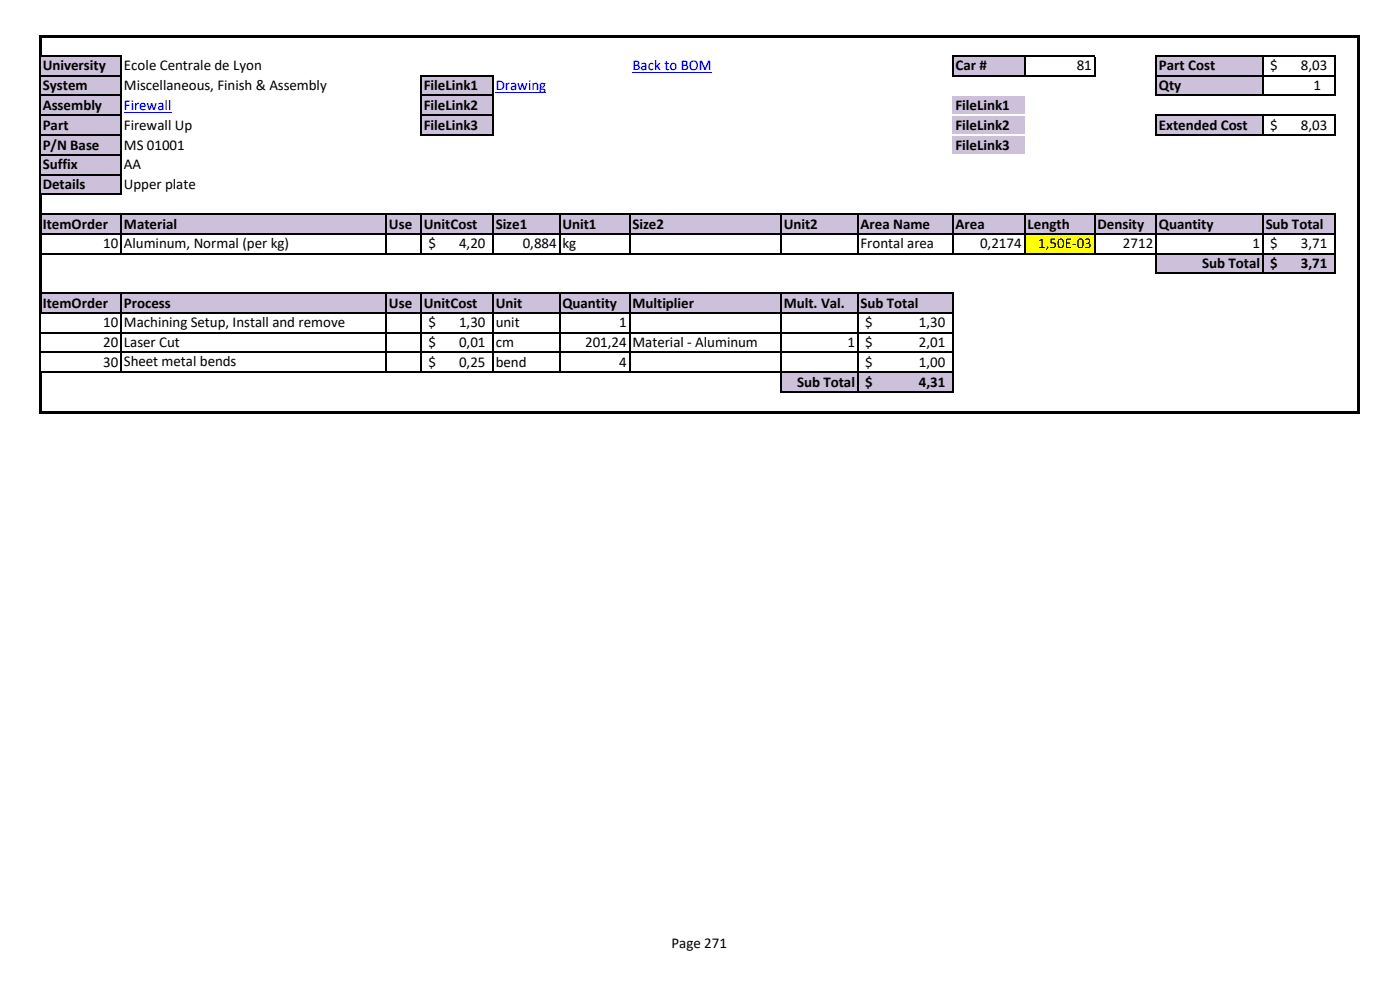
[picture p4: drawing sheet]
<svg xmlns="http://www.w3.org/2000/svg" width="297mm" height="210mm" viewBox="0 0 297 210" stroke-linecap="round" stroke-linejoin="round" font-family="sans-serif">
<defs><g id="words">
<g font-size="3.2">
<text x="9.1" y="14.9">University</text>
<text x="26.3" y="14.9">Ecole Centrale de Lyon</text>
<text x="202.7" y="14.9">Car #</text>
<text x="228.4" y="14.9">81</text>
<text x="245.9" y="14.9">Part Cost</text>
<text x="269.5" y="14.9">$</text>
<text x="276" y="14.9">8,03</text>
<text x="9.1" y="19.1">System</text>
<text x="9.1" y="23.3">Assembly</text>
<text x="26.3" y="19.1">Miscellaneous, Finish &amp; Assembly</text>
<text x="89.9" y="19.1">FileLink1</text>
<text x="89.9" y="23.3">FileLink2</text>
<text x="202.7" y="23.3">FileLink1</text>
<text x="245.9" y="19.1">Qty</text>
<text x="278.6" y="19.1">1</text>
<text x="9.1" y="27.5">Part</text>
<text x="26.3" y="27.5">Firewall Up</text>
<text x="89.9" y="27.5">FileLink3</text>
<text x="202.7" y="27.5">FileLink2</text>
<text x="245.9" y="27.5">Extended Cost</text>
<text x="269.5" y="27.5">$</text>
<text x="276" y="27.5">8,03</text>
<text x="9.1" y="31.7">P/N Base</text>
<text x="9.1" y="35.9">Suffix</text>
<text x="26.3" y="31.7">MS 01001</text>
<text x="26.3" y="35.9">AA</text>
<text x="202.7" y="31.7">FileLink3</text>
<text x="9.1" y="40.1">Details</text>
<text x="26.3" y="40.1">Upper plate</text>
<text x="9.1" y="48.5">ItemOrder</text>
<text x="21.9" y="52.7">10</text>
<text x="26.3" y="48.5">Material</text>
<text x="26.3" y="52.7">Aluminum, Normal (per kg)</text>
<text x="82.5" y="48.5">Use</text>
<text x="89.9" y="48.5">UnitCost</text>
<text x="90.9" y="52.7">$</text>
<text x="97.4" y="52.7">4,20</text>
<text x="105.2" y="48.5">Size1</text>
<text x="110.9" y="52.7">0,884</text>
<text x="119.3" y="48.5">Unit1</text>
<text x="119.3" y="52.7">kg</text>
<text x="134.2" y="48.5">Size2</text>
<text x="166.3" y="48.5">Unit2</text>
<text x="182.6" y="48.5">Area Name</text>
<text x="182.6" y="52.7">Frontal area</text>
<text x="202.7" y="48.5">Area</text>
<text x="207.9" y="52.7">0,2174</text>
<text x="218" y="48.5">Length</text>
<text x="220.3" y="52.7">1,50E-03</text>
<text x="232.8" y="48.5">Density</text>
<text x="238.2" y="52.7">2712</text>
<text x="245.9" y="48.5">Quantity</text>
<text x="265.7" y="52.7">1</text>
<text x="268.5" y="48.5">Sub Total</text>
<text x="269.5" y="52.7">$</text>
<text x="276" y="52.7">3,71</text>
<text x="255.1" y="56.9">Sub Total</text>
<text x="269.5" y="56.9">$</text>
<text x="276" y="56.9">3,71</text>
<text x="9.1" y="65.2">ItemOrder</text>
<text x="26.3" y="65.2">Process</text>
<text x="82.5" y="65.2">Use</text>
<text x="89.9" y="65.2">UnitCost</text>
<text x="105.2" y="65.2">Unit</text>
<text x="119.3" y="65.2">Quantity</text>
<text x="134.2" y="65.2">Multiplier</text>
<text x="166.3" y="65.2">Mult. Val.</text>
<text x="182.6" y="65.2">Sub Total</text>
<text x="21.9" y="69.4">10</text>
<text x="26.3" y="69.4">Machining Setup, Install and remove</text>
<text x="90.9" y="69.4">$</text>
<text x="97.4" y="69.4">1,30</text>
<text x="105.2" y="69.4">unit</text>
<text x="131.4" y="69.4">1</text>
<text x="183.5" y="69.4">$</text>
<text x="194.9" y="69.4">1,30</text>
<text x="21.9" y="73.6">20</text>
<text x="21.9" y="77.8">30</text>
<text x="26.3" y="73.5">Laser Cut</text>
<text x="26.3" y="77.7">Sheet metal bends</text>
<text x="90.9" y="73.6">$</text>
<text x="90.9" y="77.8">$</text>
<text x="97.4" y="73.6">0,01</text>
<text x="97.4" y="77.8">0,25</text>
<text x="105.2" y="73.6">cm</text>
<text x="105.2" y="77.8">bend</text>
<text x="124.1" y="73.6">201,24</text>
<text x="131.4" y="77.8">4</text>
<text x="134.2" y="73.5">Material - Aluminum</text>
<text x="179.8" y="73.6">1</text>
<text x="183.5" y="73.6">$</text>
<text x="183.5" y="77.8">$</text>
<text x="194.9" y="73.6">2,01</text>
<text x="194.9" y="77.8">1,00</text>
<text x="169.1" y="82">Sub Total</text>
<text x="183.5" y="82">$</text>
<text x="194.9" y="82">4,31</text>
<text x="142.5" y="201">Page 271</text>
</g>
<g font-size="3.2" fill="#00f">
<text x="134.2" y="14.9">Back to BOM</text>
<text x="26.3" y="23.3">Firewall</text>
<text x="105.2" y="19.1">Drawing</text>
</g>
</g></defs>
<g fill="#ccc0da">
<path d="M8.6 11.9h17.1v4.2h-17.1z" fill-rule="evenodd"/>
<path d="M202.1 11.9h15.3v4.2h-15.3z" fill-rule="evenodd"/>
<path d="M245.3 11.9h22.7v4.2h-22.7z" fill-rule="evenodd"/>
<path d="M8.6 16h17.1v4.3h-17.1z" fill-rule="evenodd"/>
<path d="M89.3 16h15.3v4.3h-15.3z" fill-rule="evenodd"/>
<path d="M245.3 16h22.7v4.3h-22.7z" fill-rule="evenodd"/>
<path d="M8.6 20.2h17.1v8.5h-17.1z" fill-rule="evenodd"/>
<path d="M89.3 20.2h15.3v8.5h-15.3z" fill-rule="evenodd"/>
<path d="M202.1 20.2h15.3v8.5h-15.3z" fill-rule="evenodd"/>
<path d="M245.3 24.4h22.7v4.3h-22.7z" fill-rule="evenodd"/>
<path d="M8.6 28.6h17.1v4.3h-17.1z" fill-rule="evenodd"/>
<path d="M202.1 28.6h15.3v4.3h-15.3z" fill-rule="evenodd"/>
<path d="M8.6 32.8h17.1v8.4h-17.1z" fill-rule="evenodd"/>
<path d="M8.6 45.4h274.6v4.2h-274.6z" fill-rule="evenodd"/>
</g>
<path d="M217.4 49.6h14.9v4.2h-14.9z" fill-rule="evenodd" fill="#ff0"/>
<g fill="#ccc0da">
<path d="M245.3 53.8h37.9v4.2h-37.9z" fill-rule="evenodd"/>
<path d="M8.6 62.2h193.6v4.2h-193.6z" fill-rule="evenodd"/>
<path d="M165.7 78.9h36.5v4.3h-36.5z" fill-rule="evenodd"/>
</g>
<path d="M105.2 19.6h10.7M134.2 15.4h16.8M26.3 23.8h10.1" fill="none" stroke="#00f" stroke-width=".21"/>
<path d="M8.2 7.4h.6v4.6h-.6z" fill-rule="evenodd" fill="#000"/>
<path d="M8.6 16.1h17.3M8.8 11.9h17.1M89.5 16.1h15.2M202.3 11.9h30.1M202.3 16.1h30.1M8.6 20.3h17.3M89.5 20.3h15.2" fill="none" stroke="#000" stroke-width=".3"/>
<path d="M202.1 20.1h15.3v.3h-15.3z" fill-rule="evenodd" fill="#fff"/>
<path d="M8.6 24.5h17.3M89.5 24.5h15.2" fill="none" stroke="#000" stroke-width=".3"/>
<path d="M202.1 24.3h15.3v.3h-15.3z" fill-rule="evenodd" fill="#fff"/>
<path d="M245.3 11.7v8.7M267.9 12v8.4M283.2 12v8.4M8.6 28.6h17.3M89.5 28.6h15.2" fill="none" stroke="#000" stroke-width=".3"/>
<path d="M202.1 28.5h15.3v.3h-15.3z" fill-rule="evenodd" fill="#fff"/>
<g fill="none" stroke="#000" stroke-width=".3">
<path d="M8.5 12v29.1M25.7 12v29.4M89.4 15.9v12.9M104.6 16.2v12.6M202.1 11.7v4.5M217.4 12v4.2M232.3 12v4.2M245.4 11.9h37.9M245.4 16.1h37.9M8.6 32.8h17.3M245.3 24.3v4.5M245.4 20.3h37.9"/>
<path d="M245.4 24.5h37.9M245.4 28.6h37.9M267.9 24.6v4.2M283.2 24.6v4.2M25.7 45.6v8.3M81.9 45.6v8.3M89.4 45.6v8.3M104.6 45.6v8.3M118.7 45.6v8.3M133.6 45.6v8.3M165.7 45.6v8.3M182 45.6v8.3"/>
<path d="M202.1 45.6v8.3M217.4 45.6v8.3M232.3 45.6v8.3M245.3 45.6v12.5M267.9 45.6v12.5M283.2 45.6v12.5M8.5 66.5v12.3M25.7 62.3v16.8M81.9 62.3v16.8M89.4 62.3v16.8M104.6 62.3v16.8M118.7 62.3v16.8"/>
<path d="M133.6 62.3v16.8M165.7 62.3v21M182 62.3v21M202.1 62.3v21"/>
</g>
<g fill="#000">
<path d="M8.8 7.4h279.7v.6h-279.7z" fill-rule="evenodd"/>
<path d="M8.2 41.1h.6v25.4h-.6z" fill-rule="evenodd"/>
<path d="M8.2 78.8h.6v9h-.6z" fill-rule="evenodd"/>
<path d="M288 8h.5v79.8h-.5z" fill-rule="evenodd"/>
</g>
<path d="M202.1 32.7h15.3v.3h-15.3z" fill-rule="evenodd" fill="#fff"/>
<path d="M8.6 37h17.3M8.8 41.2h17.1M8.8 45.4h274.5M8.8 49.6h274.5M8.8 53.8h274.5M245.4 58h37.9M8.6 70.6h193.7M8.6 74.8h193.7M8.8 62.2h193.5M8.8 66.4h193.5M8.8 78.9h193.5M165.8 83.1h36.5" fill="none" stroke="#000" stroke-width=".3"/>
<path d="M8.8 87.2h279.7v.6h-279.7z" fill-rule="evenodd" fill="#000"/>
<use href="#words"/>
</svg>
